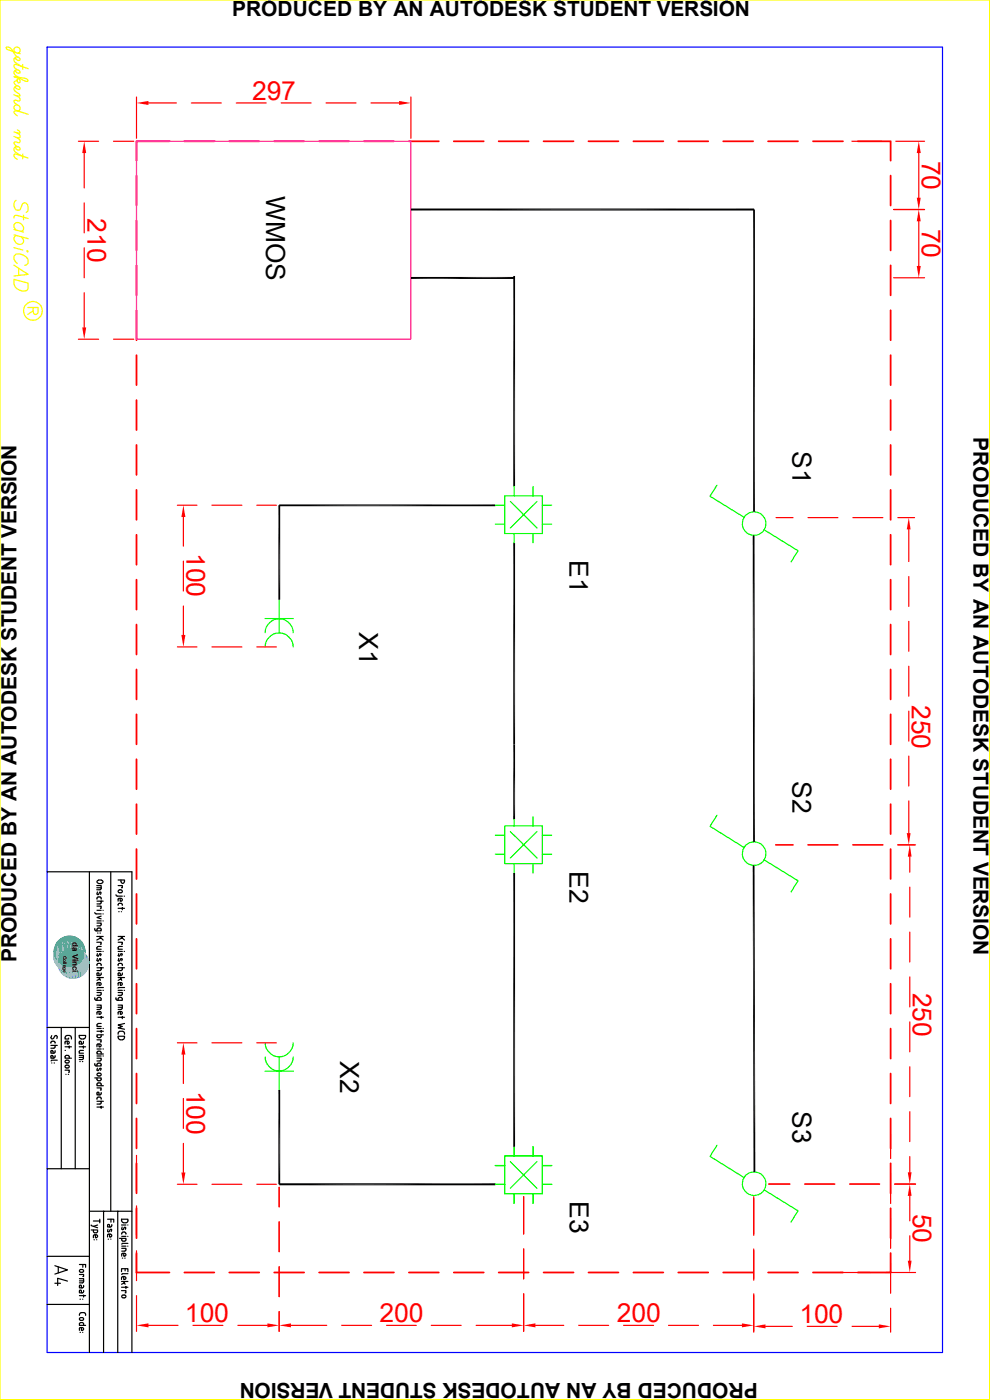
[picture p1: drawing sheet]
<svg xmlns="http://www.w3.org/2000/svg" width="210mm" height="297mm" viewBox="0 0 210 297" stroke-linecap="round" stroke-linejoin="round" font-family="sans-serif">
<defs><g id="words">
<g font-size="5.6" fill="#f00">
<text x="53.5" y="21.1">297</text>
<text x="195.6" y="34.1" transform="rotate(90 195.6 34.1)">70</text>
<text x="18.6" y="46.4" transform="rotate(90 18.6 46.4)">210</text>
<text x="195.6" y="48.6" transform="rotate(90 195.6 48.6)">70</text>
<text x="39.6" y="117.3" transform="rotate(90 39.6 117.3)">100</text>
<text x="193.5" y="149.6" transform="rotate(90 193.5 149.6)">250</text>
<text x="193.7" y="210.6" transform="rotate(90 193.7 210.6)">250</text>
<text x="39.6" y="231.4" transform="rotate(90 39.6 231.4)">100</text>
<text x="193.7" y="257.5" transform="rotate(90 193.7 257.5)">50</text>
<text x="39.2" y="280.5">100</text>
<text x="80.5" y="280.5">200</text>
<text x="130.9" y="280.5">200</text>
<text x="169.6" y="280.7">100</text>
</g>
<g font-size="5.6">
<text x="56.4" y="41.5" transform="rotate(90 56.4 41.5)">WMOS</text>
<text x="168.1" y="95.8" transform="rotate(90 168.1 95.8)">S1</text>
<text x="120.8" y="118.9" transform="rotate(90 120.8 118.9)">E1</text>
<text x="76.2" y="134.2" transform="rotate(90 76.2 134.2)">X1</text>
<text x="168.1" y="165.8" transform="rotate(90 168.1 165.8)">S2</text>
<text x="120.8" y="184.9" transform="rotate(90 120.8 184.9)">E2</text>
<text x="72.1" y="225.2" transform="rotate(90 72.1 225.2)">X2</text>
<text x="168.1" y="235.8" transform="rotate(90 168.1 235.8)">S3</text>
<text x="120.9" y="254.8" transform="rotate(90 120.9 254.8)">E3</text>
</g>
<g font-size="4.4">
<text x="49.2" y="3.5">PRODUCED BY AN AUTODESK STUDENT VERSION</text>
<text x="206.5" y="92.8" transform="rotate(90 206.5 92.8)">PRODUCED BY AN AUTODESK STUDENT VERSION</text>
<text x="3.5" y="204.2" transform="rotate(-90 3.5 204.2)">PRODUCED BY AN AUTODESK STUDENT VERSION</text>
<text x="160.7" y="293.5" transform="rotate(-180 160.7 293.5)">PRODUCED BY AN AUTODESK STUDENT VERSION</text>
</g>
<text font-size="1.7" x="15.4" y="199.9" transform="rotate(90 15.4 199.9)">da Vinci</text>
<text font-size="1" x="13.4" y="202.8" transform="rotate(90 13.4 202.8)">College</text>
</g></defs>
<g fill="none" stroke="#ff0" stroke-width=".25">
<path d="M0 0h209.9v296.9h-209.9zM3.3 11.1l-1.9-.7-.1-.3 .1-.1a1.47 1.47 0 0 1 1.6 1.3l.7 .8M3.3 12.3a.67 .67 0 0 0 1 .4l-.2-.4-.2-.2h-.5a.62 .62 0 0 0-.5 .5 .62 .62 0 0 0 .4 .7l1.4 .8M3.3 15a.67 .67 0 0 0 1 .4l-.2-.4-.2-.2h-.5a.63 .63 0 0 0-.4 .5 .63 .63 0 0 0 .3 .7l1.5 1a.83 .83 0 0 0 1.2 .1l-.5-.4-2.5-.4 .4 .1a.98 .98 0 0 1 .9 1l-.4 .2-.2-.8-.1 .3-.6 .3 .3 .6 .4 .2M3.3 18.4a.67 .67 0 0 0 1 .4l-.2-.4-.2-.2h-.5a.63 .63 0 0 0-.4 .6 .63 .63 0 0 0 .3 .6l.8 .6 .2 .3-.3 .1-1-.3M3.9 11.3a.65 .65 0 0 0 .4-1 .65 .65 0 0 0-1-.2 .65 .65 0 0 0 0 1l1 .3M4.8 13.7v1M6 14.6l-2.9-.9a.55 .55 0 0 0 .2 .9l.4 .2M3.3 31.2a.66 .66 0 0 0 1 .5l-.2-.5-.7-.1a.62 .62 0 0 0-.5 .5 .62 .62 0 0 0 .4 .7l1.4 .8M3.4 20.3a.98 .98 0 0 1 .9 1l-.2 .1-.7-.1-.4 .1 .1 .4 .6 .5M3.4 28.1a.98 .98 0 0 1 .9 1l-.3 .2-1-.3M3.4 29.1a.98 .98 0 0 1 .9 1l-.2 .2-.7-.2-.4 .2 .1 .4 .6 .4"/>
<path d="M3.7 27.6l.4 .2 .2 .3-.2 .2-1.1-.3M3.9 23.5a.65 .65 0 0 0 .3-.7 .65 .65 0 0 0-.7-.5 .65 .65 0 0 0-.5 .7l.4 .4 2.6 .9M4.3 23.7l-.7-.2h-.5l-.1 .2 .1 .4 .6 .5M4.8 32.7v1M6 33.5l-2.6-.8-.4 .2a1.05 1.05 0 0 0 .7 .9M3 59.3l3 .8v.9a.89 .89 0 0 1-1.2 .8 1.98 1.98 0 0 1-1.8-2.5zM3 46.3l.1-.6h.5l2.4 .7M3 56.3l3 1.9-3 .3M3 48.7l2 .5M3 49.8l3 .8M3 52.5l1.8 .5M3.4 42.5a1.32 1.32 0 0 0 0 2l.5 .1 .4-.2 .4-1a.61 .61 0 0 1 .8-.3 1.36 1.36 0 0 1 0 2"/>
<path d="M3.4 48.8a.93 .93 0 0 1 0-1.6 1.23 1.23 0 0 1 1.2 .4 1.23 1.23 0 0 1 .2 1.3l-.3 .2M3.4 50a1.01 1.01 0 0 0-.4 1 1.01 1.01 0 0 0 .9 .8 .76 .76 0 0 0 .9-.2 .76 .76 0 0 0 0-1l-.3-.4M3.7 55.9a1.05 1.05 0 0 1-.7-1 1.05 1.05 0 0 1 .7-1 2.25 2.25 0 0 1 2.3 1.3l-.2 .8-.6 .3M4 56.9v1.5M5 45.6v1.1M5.7 53.3l.1-.1 .2 .1-.2 .2zM5.9 65.2h2.2l-.1 1.3a.47 .47 0 0 1-.8 0l-.2-1.3M7 66l-1.1 .7"/>
<circle cx="7" cy="65.9" r="2"/>
</g>
<path d="M10 10h189.9v276.9h-189.9z" fill="none" stroke="#00f" stroke-width=".25"/>
<g fill="none" stroke="#000" stroke-width=".25">
<path d="M10 185h18v101.9M19 185v101.9M20.1 193.6l.3 .3h1.1M20.1 197l.1 .4 .2 .1h1.1l-.1-.5h-.7l-.1 .5M20.5 187.9h1l-.1 .8-.9 .1M20.5 188.3h1M20.6 190.8l.1-.4 .1-.1 .6 .1 .1 .4M20.6 192.2h.9v.5h-.2M20.6 195.8h.9l-.1 .5-.8 .1M20.6 191.2h1.3M20.6 193.1h.9M20.6 195.4h.9"/>
<path d="M20.7 189.2l-.1 .5 .2 .1 .4-.6 .2 .2M20.7 198h.1M20.9 186.7l-.3 .3 .1 .3 .2 .1M20.9 186.7h.6M20.9 187.5h.6M21.2 198h.1M21.4 189.4l-.1 .3M21.5 191.2l-.1 .5-.8 .1M21.5 194.4l-.9 .2 .9 .3M21.5 186.7l.3 .3-.1 .3-.2 .1M21.8 193.1h.1M21.8 193.9h.1"/>
<path d="M21.8 195.4h.1M23.5 185v72M24.6 189.8l.3 .3h1.1M25.1 192.7h1.3M25.1 186.7h1.3v.4M25.1 187.9h.9v.4h-.2M25.1 192.1v-.4l.6-.1 .3 .5M25.2 193.4h.1M25.4 188.8l-.3 .2 .1 .4h.2h.4l.2-.2-.2-.4h-.1M25.4 188.8h.3M25.5 190.6v.6l.5-.2-.2-.4h-.5h-.2v.6M25.7 186.7v.4"/>
<path d="M25.7 187.1l.3 .3 .3-.1 .1-.2M25.7 193.4h.1M26 192.5v.5M26.3 190.1h.1M10 218h9M11 219.7l-.2 .4 .1 .2 .1 .1 .3-.1M13 218v29.9M14.2 219.7l-.3 .1-.1 .2M14.2 219.7h.6M14.8 219.7l.2 .1 .1 .2M16 218v29.9M10.8 221.3l.2-.4 .6 .1 .1 .3"/>
<path d="M10.8 221.8h1.3M11 225.5h.1M11 224.9h1.1M11 225l-.2 .1M11.3 224.5l-.1-.6h-.4v.6h.6M11.4 220.3l.2-.5 .3-.1 .2 .3v.3M11.5 225.5h.1M11.7 221.8l-.1 .5-.8 .1M11.7 222.9l-.1 .5h-.8v-.5h.4l.1 .5M11.7 223.9l-.1 .5-.2 .1M13.8 220v.4h.8v-.2M13.8 227h.9v.5h-.1"/>
<path d="M13.8 222.1h1.4M13.8 222.8h.1M13.9 225h.7l.1 .3-.3 .2h-.5l-.1-.2zM13.9 226h.7l.1 .4-.3 .2-.5-.1-.1-.1zM14 227.9h.1M14.3 220.9v.6l.3-.1 .1-.1-.1-.4h-.6h-.2v.6M14.5 227.9h.1M14.7 224.5l-.1-.5h-.7l-.1 .5h1.4M14.7 221.9v.5M15.2 220v.4M16.8 224.3h.9M16.8 222.1h1.4"/>
<path d="M16.8 220v-.3h1.4a.63 .63 0 0 1-.5 .7l-.6-.1-.3-.3M16.8 223.9h.9v.6l-.3 .3h-.6M16.9 225.2h.1M17.3 221.1v.4M17.5 225.2h.1M17.7 220.9l-.1 .5-.8 .1v-.6h.4v.2M17.7 222.8h-.6l-.3 .3v.3h.9M17.7 221.9v.5M10 247.9h9M19 257h9M19.3 259.9v.1l1.4 .5M19.8 259h1.4"/>
<path d="M20.7 259.9l-.9 .3M21.2 258.7v.7M22 257v29.9M22.8 258.7h1.3v.6M23.5 258.7v.6M23.7 259.8l-.1 .4-.8 .1 .1-.5h.3v.5M25 257v29.9M25.8 259v-.3h1.3v.5l-.3 .2M25.8 259.9h.9M25.8 259l.4 .4M26.2 259.4h.6M27.1 259.9h.1"/>
<path d="M10 266.5h9M10 276.7h9M16.8 274.9h1.4M16.8 268.3h1.4v.6M16.8 270.4h.9v.4h-.1M16.8 271.3h.9v.8l-.9 .1M16.8 271.7h.9M17 275.6h.1M17 279.6h.6l.1 .3-.3 .2h-.4l-.2-.2zM17 269.4h.6l.1 .3-.3 .2h-.4l-.2-.2zM17.2 278.5l-.2 .1-.2 .5M17.2 278.5h.7"/>
<path d="M17.5 275.6h.1M17.6 268.3v.6M17.7 274.7v.5M17.7 272.7v.4l-.9 .1 .1-.5h.3l.1 .5M17.7 273.8v.4l-.9 .1 .1-.6h.3l.1 .6M17.9 278.5l.2 .1 .1 .5M19.3 260.9h1.4v.4l-.3 .2h-.3l-.3-.2v-.4M19.9 263h.1M20 262h-.1l-.1 .6M20 262h.6l.1 .2a.38 .38 0 0 1-.5 .4v-.6M20.5 263h.1M22.9 260.8l-.1 .4 .2 .2 .5-.6 .2 .1"/>
<path d="M22.9 262.9h.1M23.2 261.8v.6l.5-.2-.1-.3-.6-.1-.1 .1-.1 .5M23.5 262.9h.1M23.7 261l-.1 .3M25.4 262.7h1.3l-.1 .5h-.7l-.1-.5M25.8 264.8h.9l-.1 .5-.8 .1M25.8 262.3h.9M25.8 264.4h.9M25.9 260.3l-.1 .4 .2 .2 .4-.5M26 263.8l-.2 .1M26 263.8h1.1M26 266.9h.1"/>
<path d="M26.1 261.4l-.3 .4M26.1 261.4h.4M26.2 265.9v.6l.5-.2-.1-.4h-.6h-.1l-.1 .6M26.4 260.4h.2v.4M26.5 261.4l.2 .4M26.5 266.9h.1M27.1 262.3h.1M27.1 264.4h.1M17 282.7h.1M17.3 281.6v.6l.4-.2-.1-.3-.5-.1-.2 .1-.1 .5M17.5 282.7h.1M17.7 281.2v-.4l-.2-.2h-.4l-.3 .2v.4h1.4"/>
</g>
<g fill="#54abd9">
<path d="M18.9 203.9v.8z"/>
<path d="M18.8 203.6v1.5z"/>
<path d="M18.9 203.9l-.1 1.2z"/>
</g>
<path d="M18.8 203.2v2.2" fill="none" stroke="#54abd9" stroke-width=".21"/>
<path d="M18.8 203.6l-.1 1.8z" fill="#54abd9"/>
<path d="M16.8 205.4v2M17.3 204.8v2.4M17.4 204.5v2.6M17.8 203.8v3M17.9 203.4v3.4M18 202.8v3.9M18.1 202.1v4.5M18.2 202.1v4.4M18.4 202.4v3.9M18.5 202.7v3.3M18.6 202.9v2.8" fill="none" stroke="#54abd9" stroke-width=".21"/>
<path d="M17.7 204v3" fill="none" stroke="#54abd9" stroke-width=".25"/>
<path d="M17 205v2.4" fill="none" stroke="#54abd9" stroke-width=".38"/>
<g fill="#54abd9">
<path d="M16.3 205.7l.5-.3-.5 2.2z"/>
<path d="M16.8 205.4v2l-.5 .2z"/>
<path d="M16.2 205.8l.1-.1-.1 1.9z"/>
<path d="M16.3 205.7v1.9h-.1z"/>
<path d="M15.8 206l.4-.2-.4 1.8z"/>
<path d="M16.2 205.8v1.8h-.4z"/>
<path d="M15.5 206h.3l-.3 1.7z"/>
<path d="M15.8 206v1.6l-.3 .1z"/>
<path d="M15.2 206.2l.3-.2-.3 1.6z"/>
<path d="M15.5 206v1.7l-.3-.1z"/>
<path d="M14.9 206.2h.3l-.3 1.4z"/>
<path d="M15.2 206.2v1.4h-.3z"/>
<path d="M14.6 206.2h.3l-.3 1.4z"/>
<path d="M14.9 206.2v1.4h-.3z"/>
<path d="M14.3 206.2h.3l-.3 1.3z"/>
<path d="M14.6 206.2v1.4l-.3-.1z"/>
<path d="M14 206.1l.3 .1-.3 1.1z"/>
<path d="M14.3 206.2v1.3l-.3-.2z"/>
<path d="M13.8 206.1h.2l-.2 1.1z"/>
<path d="M14 206.1v1.2l-.2-.1z"/>
<path d="M13.4 206l.4 .1-.4 .8z"/>
<path d="M13.8 206.1v1.1l-.4-.3z"/>
<path d="M13.3 205.9v.9z"/>
<path d="M13.4 206v.9z"/>
<path d="M12.9 205.7l.4 .2-.4 .5z"/>
<path d="M13.3 205.9v.9l-.4-.4z"/>
<path d="M12.8 205.7v.6z"/>
<path d="M12.9 205.7v.7z"/>
<path d="M12.3 205.3l.2 .1v.5z"/>
<path d="M12.5 205.4l.3 .3-.3 .2z"/>
<path d="M12.5 205.9l.3-.2v.6z"/>
</g>
<g fill="#7aafdf">
<path d="M18 202.8l-.1 .6z"/>
<path d="M17.9 202.9l-.1 1.1v-.7z"/>
<path d="M17.9 202.9l-.1 1.1z"/>
<path d="M17.8 203.3l-.1 .7z"/>
<path d="M17.7 203.4l-.2 1.1v-.8z"/>
<path d="M17.7 203.4v.6l-.2 .5z"/>
<path d="M17.5 203.7l-.1 1z"/>
<path d="M17.4 203.9l-.2 1.1v-.9z"/>
<path d="M17.4 203.9v.8l-.2 .3z"/>
<path d="M17.2 204.1l-.2 1.1v-.9z"/>
<path d="M17.2 204.1v.9l-.2 .2z"/>
<path d="M16.8 204.5l.2-.2-.2 1.1z"/>
<path d="M17 204.3v.9l-.2 .2z"/>
<path d="M16.5 204.7l.3-.2-.3 1.1z"/>
<path d="M16.8 204.5v.9l-.3 .2z"/>
<path d="M16.3 204.8l.2-.1-.2 1z"/>
<path d="M16.5 204.7v.9l-.2 .1z"/>
<path d="M16 205l.3-.2-.3 1.1z"/>
<path d="M16.3 204.8v.9l-.3 .2z"/>
<path d="M15.8 205h.2l-.2 1z"/>
<path d="M16 205v.9l-.2 .1z"/>
<path d="M15.4 205.1l.4-.1-.4 1.1z"/>
<path d="M15.8 205v1l-.4 .1z"/>
<path d="M15.2 205.1h.2l-.2 1.1z"/>
<path d="M15.4 205.1v1l-.2 .1z"/>
<path d="M14.8 205.2l.4-.1-.4 1.1z"/>
<path d="M15.2 205.1v1.1h-.4z"/>
<path d="M14.6 205.2h.2l-.2 1z"/>
<path d="M14.8 205.2v1h-.2z"/>
<path d="M14.2 205.1l.4 .1-.4 1z"/>
<path d="M14.6 205.2v1h-.4z"/>
<path d="M14 205.1h.2l-.2 1z"/>
<path d="M14.2 205.1v1.1l-.2-.1z"/>
<path d="M13.6 205l.4 .1-.4 .9z"/>
<path d="M14 205.1v1l-.4-.1z"/>
<path d="M13.4 204.9l.2 .1-.2 1z"/>
<path d="M13.6 205v1h-.2z"/>
<path d="M13.1 204.8l.3 .1-.3 .9z"/>
<path d="M13.4 204.9v1.1l-.3-.2z"/>
<path d="M12.8 204.6l.3 .2-.3 .9z"/>
<path d="M13.1 204.8v1l-.3-.1z"/>
<path d="M12.6 204.4l.2 .2-.2 .9z"/>
<path d="M12.8 204.6v1.1l-.2-.2z"/>
<path d="M12.2 204.6l.1 .7z"/>
<path d="M12.3 204.1l.3 .3-.3 .9z"/>
<path d="M12.6 204.4v1.1l-.3-.2z"/>
<path d="M12.2 204v.6z"/>
<path d="M12.2 204l.1 .1-.1 .5z"/>
<path d="M12.3 204.1v1.2l-.1-.7z"/>
<path d="M12.2 204v1.1z"/>
<path d="M12.2 204.6v.5z"/>
<path d="M11.9 203.6l.3 .4-.3 .8z"/>
<path d="M12.2 204v1.1l-.3-.3z"/>
<path d="M11.9 203.5v1.2z"/>
<path d="M11.9 203.6v1.2z"/>
<path d="M11.6 203l.3 .5-.3 .8z"/>
<path d="M11.9 203.5v1.2l-.3-.4z"/>
<path d="M11.6 202.9v1.4z"/>
<path d="M11.6 203v1.3z"/>
<path d="M11.5 202.5l.1 .4-.1 1z"/>
<path d="M11.6 202.9v1.4l-.1-.4z"/>
<path d="M11.4 201.9v1.9z"/>
<path d="M11.5 202.5v1.4z"/>
<path d="M11.4 201.9v1.8z"/>
<path d="M11.3 202.5v.7z"/>
<path d="M11.4 202l-.1 1.2z"/>
<path d="M11.4 202v1.7l-.1-.5z"/>
</g>
<g fill="#139b48">
<path d="M18.1 201.5v.6z"/>
<path d="M18 200.9l.1 .6-.1 .5z"/>
<path d="M18.1 201.5v.6l-.1-.1z"/>
<path d="M17.8 200.5l.2 .4-.2 1z"/>
<path d="M18 200.9v1.1l-.2-.1z"/>
<path d="M17.8 200.4v1.3z"/>
<path d="M17.8 200.5v1.4z"/>
<path d="M17.6 200.1l.2 .3-.2 .9z"/>
<path d="M17.8 200.4v1.3l-.2-.4z"/>
<path d="M17.4 199.8l.2 .3-.2 .9z"/>
<path d="M17.6 200.1v1.2l-.2-.3z"/>
<path d="M17.3 199.6l.1 .2-.1 1z"/>
<path d="M17.4 199.8v1.2l-.1-.2z"/>
<path d="M17 199.3l.3 .3-.3 .9z"/>
<path d="M17.3 199.6v1.2l-.3-.3z"/>
<path d="M16.8 199.3h.2l-.2 1z"/>
<path d="M17 199.3v1.2l-.2-.2z"/>
<path d="M16.5 199l.3 .3-.3 .8z"/>
<path d="M16.8 199.3v1l-.3-.2z"/>
<path d="M16.4 198.9l.1 .1-.1 1z"/>
<path d="M16.5 199v1.1l-.1-.1z"/>
<path d="M16 198.7l.4 .2-.4 .9z"/>
<path d="M16.4 198.9v1.1l-.4-.2z"/>
<path d="M15.8 198.7h.2l-.2 1z"/>
<path d="M16 198.7v1.1l-.2-.1z"/>
<path d="M15.4 198.5l.4 .2-.4 .9z"/>
<path d="M15.8 198.7v1l-.4-.1z"/>
<path d="M15.2 198.5h.2l-.2 1z"/>
<path d="M15.4 198.5v1.1l-.2-.1z"/>
<path d="M14.8 198.5h.4l-.4 1z"/>
<path d="M15.2 198.5v1h-.4z"/>
<path d="M14.6 198.5h.2l-.2 1z"/>
<path d="M14.8 198.5v1h-.2z"/>
<path d="M14.2 198.5h.4l-.4 1z"/>
<path d="M14.6 198.5v1h-.4z"/>
<path d="M14 198.6l.2-.1-.2 1z"/>
<path d="M14.2 198.5v1h-.2z"/>
<path d="M13.6 198.7l.4-.1-.4 1z"/>
<path d="M14 198.6v.9l-.4 .1z"/>
<path d="M13.4 198.8l.2-.1-.2 1z"/>
<path d="M13.6 198.7v.9l-.2 .1z"/>
<path d="M13.1 199l.3-.2-.3 1.1z"/>
<path d="M13.4 198.8v.9l-.3 .2z"/>
<path d="M12.9 199.1l.2-.1-.2 1z"/>
<path d="M13.1 199v.9l-.2 .1z"/>
<path d="M12.6 199.3l.3-.2-.3 1.1z"/>
<path d="M12.9 199.1v.9l-.3 .2z"/>
<path d="M12.4 199.5l.2-.2-.2 1z"/>
<path d="M12.6 199.3v.9l-.2 .1z"/>
<path d="M12.1 199.7l.3-.2-.3 1.1z"/>
<path d="M12.4 199.5v.8l-.3 .3z"/>
<path d="M12.1 199.7l-.2 1.1v-.8z"/>
<path d="M12.1 199.7v.9l-.2 .2z"/>
<path d="M11.9 200v1z"/>
<path d="M11.9 200.2l-.3 1.1v-.6z"/>
<path d="M11.9 200.2v.8l-.3 .3z"/>
<path d="M11.6 200.7v.7z"/>
<path d="M11.4 201.3v.6z"/>
<path d="M11.6 200.7l-.2 1.1z"/>
</g>
<g fill="#358d7d">
<path d="M17.9 202.4v.5z"/>
<path d="M17.8 201.9l.1 .5-.1 .8z"/>
<path d="M17.9 202.4l-.1 .8z"/>
<path d="M17.7 201.8v1.6z"/>
<path d="M17.8 201.9l-.1 1.5z"/>
</g>
<path d="M17.6 201.5v2.4" fill="none" stroke="#358d7d" stroke-width=".3"/>
<path d="M15.5 201v4.1M16.1 201v4M17.4 201.5v2.5" fill="none" stroke="#358d7d" stroke-width=".21"/>
<path d="M16.3 201v3.9M17.2 201.3v3" fill="none" stroke="#358d7d" stroke-width=".34"/>
<path d="M16.6 201.1v3.6M16.9 201.2v3.3" fill="none" stroke="#358d7d" stroke-width=".25"/>
<path d="M15.7 201v4.1" fill="none" stroke="#358d7d" stroke-width=".42"/>
<g fill="#358d7d">
<path d="M14.9 201h.5l-.5 4.2z"/>
<path d="M15.4 201v4.1l-.5 .1z"/>
</g>
<path d="M14.8 201v4.2" fill="none" stroke="#358d7d" stroke-width=".21"/>
<g fill="#358d7d">
<path d="M14.3 201.2l.5-.1-.5 4.1z"/>
<path d="M14.8 201.1v4.1h-.5z"/>
</g>
<path d="M13 202.1v2.7M13.2 201.8v3.1M13.7 201.5v3.6M14.2 201.2v4" fill="none" stroke="#358d7d" stroke-width=".21"/>
<path d="M14 201.3v3.8" fill="none" stroke="#358d7d" stroke-width=".42"/>
<path d="M13.4 201.6v3.4" fill="none" stroke="#358d7d" stroke-width=".34"/>
<path d="M12.7 202.3v2.3" fill="none" stroke="#358d7d" stroke-width=".25"/>
<g fill="#358d7d">
<path d="M12.6 202.7l-.1 1.6z"/>
<path d="M12.6 202.7v1.7z"/>
<path d="M12.3 203.4v.7l-.1-.1z"/>
<path d="M12.5 202.8l-.2 1.3v-.7z"/>
<path d="M12.5 202.8v1.5l-.2-.2z"/>
</g>
<g fill="#52ad89">
<path d="M18.1 201.5v.6z"/>
<path d="M18 200.9l.1 .6-.1 .5z"/>
<path d="M18.1 201.5v.6l-.1-.1z"/>
<path d="M17.8 201.7v.2z"/>
<path d="M17.8 200.5l.2 .4-.2 1z"/>
<path d="M18 200.9v1.1l-.2-.1z"/>
<path d="M17.8 200.4v1.3z"/>
<path d="M17.8 200.5v1.4z"/>
<path d="M17.6 201.3l.2 .4h-.2z"/>
<path d="M17.6 201.7h.2v.1z"/>
<path d="M17.6 200.1l.2 .3-.2 .9z"/>
<path d="M17.8 200.4v1.3l-.2-.4z"/>
<path d="M17.4 201l.2 .3-.2 .2z"/>
<path d="M17.6 201.3v.4l-.2-.2z"/>
<path d="M17.4 199.8l.2 .3-.2 .9z"/>
<path d="M17.6 200.1v1.2l-.2-.3z"/>
<path d="M17.4 200.9v.6z"/>
<path d="M17.4 201v.5z"/>
<path d="M17.4 199.7v1.2z"/>
<path d="M17.4 199.8v1.2z"/>
<path d="M17.3 200.8v.7z"/>
<path d="M17.3 199.6v1.2z"/>
<path d="M17 199.3l.3 .3-.3 .9z"/>
<path d="M17.3 199.6v1.2l-.3-.3z"/>
<path d="M16.8 200.3l.5 .5-.5 .5z"/>
<path d="M17.3 200.8v.7l-.5-.2z"/>
<path d="M16.8 199.3h.2l-.2 1z"/>
<path d="M17 199.3v1.2l-.2-.2z"/>
<path d="M16.8 200.3v.9z"/>
<path d="M16.8 200.3v1z"/>
<path d="M16.8 199.2v1.1z"/>
<path d="M16.8 199.3v1z"/>
<path d="M16.5 199l.3 .2-.3 .9z"/>
<path d="M16.8 199.2v1.1l-.3-.2z"/>
<path d="M16.4 200l.4 .3-.4 .8z"/>
<path d="M16.8 200.3v.9l-.4-.1z"/>
<path d="M16.4 198.9l.1 .1-.1 1z"/>
<path d="M16.5 199v1.1l-.1-.1z"/>
<path d="M16.2 199.9l.2 .1-.2 1z"/>
<path d="M16.4 200v1.1l-.2-.1z"/>
<path d="M16.2 198.8l.2 .1-.2 1z"/>
<path d="M16.4 198.9v1.1l-.2-.1z"/>
<path d="M16 199.8l.2 .1-.2 1.1z"/>
<path d="M16.2 199.9v1.1h-.2z"/>
<path d="M16 198.7l.2 .1-.2 1z"/>
<path d="M16.2 198.8v1.1l-.2-.1z"/>
<path d="M15.8 199.7l.2 .1-.2 1.2z"/>
<path d="M16 199.8v1.2h-.2z"/>
<path d="M15.8 198.7h.2l-.2 1z"/>
<path d="M16 198.7v1.1l-.2-.1z"/>
<path d="M15.5 199.6l.3 .1-.3 1.3z"/>
<path d="M15.8 199.7v1.3h-.3z"/>
<path d="M15.5 198.6l.3 .1-.3 .9z"/>
<path d="M15.8 198.7v1l-.3-.1z"/>
<path d="M15.4 198.5l.1 .1-.1 1z"/>
<path d="M15.5 198.6v1h-.1z"/>
<path d="M15.2 199.5l.3 .1-.3 1.4z"/>
<path d="M15.5 199.6v1.4h-.3z"/>
<path d="M15.2 198.5h.2l-.2 1z"/>
<path d="M15.4 198.5v1.1l-.2-.1z"/>
<path d="M14.9 199.5h.3l-.3 1.5z"/>
<path d="M15.2 199.5v1.5h-.3z"/>
<path d="M14.9 198.5h.3l-.3 1z"/>
<path d="M15.2 198.5v1h-.3z"/>
<path d="M14.8 198.5h.1l-.1 1z"/>
<path d="M14.9 198.5v1h-.1z"/>
<path d="M14.6 199.5h.3l-.3 1.6z"/>
<path d="M14.9 199.5v1.5l-.3 .1z"/>
<path d="M14.6 198.5h.2l-.2 1z"/>
<path d="M14.8 198.5v1h-.2z"/>
<path d="M14.3 199.5h.3l-.3 1.7z"/>
<path d="M14.6 199.5v1.6l-.3 .1z"/>
<path d="M14.3 198.5h.3l-.3 1z"/>
<path d="M14.6 198.5v1h-.3z"/>
<path d="M14.2 198.5h.1l-.1 1z"/>
<path d="M14.3 198.5v1h-.1z"/>
<path d="M14 199.5h.3l-.3 1.8z"/>
<path d="M14.3 199.5v1.7l-.3 .1z"/>
<path d="M14 198.6l.2-.1-.2 1z"/>
<path d="M14.2 198.5v1h-.2z"/>
<path d="M13.8 199.6l.2-.1-.2 2z"/>
<path d="M14 199.5v1.8l-.2 .2z"/>
<path d="M13.8 198.7l.2-.1-.2 1z"/>
<path d="M14 198.6v.9l-.2 .1z"/>
<path d="M13.6 198.7h.2l-.2 .9z"/>
<path d="M13.8 198.7v.9h-.2z"/>
</g>
<path d="M13.6 199.6v2.1" fill="none" stroke="#52ad89" stroke-width=".34"/>
<g fill="#52ad89">
<path d="M13.4 198.8l.2-.1-.2 1z"/>
<path d="M13.6 198.7v.9l-.2 .1z"/>
</g>
<path d="M13.3 199.7v2.1" fill="none" stroke="#52ad89" stroke-width=".21"/>
<g fill="#52ad89">
<path d="M13.3 198.8h.1l-.1 1z"/>
<path d="M13.4 198.8v.9l-.1 .1z"/>
<path d="M13.1 199l.2-.2-.2 1.1z"/>
<path d="M13.3 198.8v1l-.2 .1z"/>
</g>
<path d="M13.1 199.8v2.5" fill="none" stroke="#52ad89" stroke-width=".38"/>
<g fill="#52ad89">
<path d="M12.9 199.1l.2-.1-.2 1z"/>
<path d="M13.1 199v.9l-.2 .1z"/>
</g>
<path d="M12.9 200v2.3" fill="none" stroke="#52ad89" stroke-width=".21"/>
<g fill="#52ad89">
<path d="M12.9 199.1v.9z"/>
<path d="M12.6 199.3l.3-.2-.3 1.1z"/>
<path d="M12.9 199.1v.9l-.3 .2z"/>
</g>
<path d="M12.7 200v2.8" fill="none" stroke="#52ad89" stroke-width=".34"/>
<path d="M12.4 200.2v3" fill="none" stroke="#52ad89" stroke-width=".21"/>
<g fill="#52ad89">
<path d="M12.4 199.5l.2-.2-.2 1z"/>
<path d="M12.6 199.3v.9l-.2 .1z"/>
</g>
<path d="M12.3 200.3v3.1" fill="none" stroke="#52ad89" stroke-width=".21"/>
<g fill="#52ad89">
<path d="M12.3 199.6v.8z"/>
<path d="M12.4 199.5l-.1 .9z"/>
</g>
<path d="M12.3 200.4v3.6" fill="none" stroke="#52ad89" stroke-width=".21"/>
<g fill="#52ad89">
<path d="M12.2 199.7l.1-.1-.1 .9z"/>
<path d="M12.3 199.6v.8l-.1 .1z"/>
</g>
<path d="M12.2 200.5v3.5" fill="none" stroke="#52ad89" stroke-width=".21"/>
<g fill="#52ad89">
<path d="M12.1 199.7v.9z"/>
<path d="M12.2 199.7l-.1 .9z"/>
</g>
<path d="M12 200.6v3.4" fill="none" stroke="#52ad89" stroke-width=".21"/>
<g fill="#52ad89">
<path d="M12.1 199.7l-.2 1.1v-.8z"/>
<path d="M12.1 199.7v.9l-.2 .2z"/>
</g>
<path d="M11.9 200.8v2.9" fill="none" stroke="#52ad89" stroke-width=".21"/>
<path d="M11.9 200v1z" fill="#52ad89"/>
<path d="M11.7 201v2.5" fill="none" stroke="#52ad89" stroke-width=".21"/>
<g fill="#52ad89">
<path d="M11.9 200.2l-.3 1.1v-.6z"/>
<path d="M11.9 200.2v.8l-.3 .3z"/>
<path d="M11.6 201.3v1.7z"/>
<path d="M11.6 201.3v1.8z"/>
<path d="M11.6 201.3v1.6z"/>
<path d="M11.6 200.7v.7z"/>
<path d="M11.6 201.4l-.1 1.1z"/>
<path d="M11.6 201.4v1.5l-.1-.4z"/>
<path d="M11.6 200.7l-.1 1.1z"/>
<path d="M11.4 201.3v.6z"/>
<path d="M11.4 201.8v.6z"/>
<path d="M11.5 201.8v.7z"/>
<path d="M11.4 201.3v.5z"/>
<path d="M11.5 201.3l-.1 .5z"/>
</g>
<g fill="none" stroke="#000" stroke-width=".25">
<path d="M20.5 199.9h1v.4h-.2M20.5 198.7h1.4M21.1 198.7l.8 .7M21.4 199l-.9 .4M25.1 199.9h.9v.4h-.2M25.1 198.7h1.3M25.6 198.7l.8 .7M25.9 199l-.8 .4M20.1 211.7v.2l.3 .3M20.4 212.2h1.1l-.1-.5-.6-.1-.2 .3v.3M20.5 201v.4h1M20.5 201.8h1"/>
<path d="M20.6 218.8h1.3M20.6 218.2h.9M20.6 207.4h1.3M20.6 202.7l.2 .2 .4-.6 .2 .2-.1 .3M20.6 204.9l.1-.4 .1-.1 .6 .1 .1 .4M20.6 210.6h.9l-.1 .5-.8 .1M20.6 213.2h.9v.7l-.3 .2M20.6 205.3h1.3M20.6 210.1h.9M20.6 214.2h.6M20.6 213.7h.9M20.6 215.8h1.3"/>
<path d="M20.7 203.3l-.1 .5 .2 .1 .3-.5M20.7 202.3l-.1 .4M20.8 214.6l-.2 .1v.5M20.8 214.6h.5l.2 .2-.2 .3-.3 .1v-.6M20.8 217.2l-.2 .2v.4h.9M20.8 217.1h.7M21 208.4v.6l.5-.2-.2-.3-.5-.1-.2 .1v.5M21 207v-.6h-.4v.6h.6M21 207.4l.3 .6M21.1 203.5l.3-.1-.1 .4M21.2 207.7l-.6 .3M21.5 218.7v.4"/>
<path d="M21.5 200.8h-.7l-.2 .2M21.5 205.3l-.1 .5-.8 .1M21.5 206.4v.3l-.3 .2M21.5 219.5l-.1 .5h-.7l-.1-.5h1.3M21.5 215.6v.5M21.8 201.8h.1M21.8 210.1h.1M21.8 218.2h.1M21.9 209.5h-1.2l-.1 .1M24.6 211.7v.2l.2 .3M24.8 212.2h1.2l-.1-.5-.6-.1-.2 .3v.3M25.1 207.4h1.3"/>
<path d="M25.1 204.9v-.4l.2-.1 .6 .1 .1 .4M25.1 210.6h.9l-.1 .5-.8 .1M25.1 213.2h.9v.7l-.3 .2M25.1 201.8h.9M25.1 205.3h1.3M25.1 210.1h.9M25.1 214.2h.6M25.1 213.7h.9M25.1 215.8h1.3M25.2 203.3l-.1 .5 .2 .1 .3-.5M25.2 202.3l-.1 .4M25.3 214.6l-.2 .1v.5"/>
<path d="M25.3 214.6h.5l.2 .2-.2 .3-.3 .1v-.6M25.4 218.8l-.2 .1-.1 .5M25.4 218.8h.7M25.5 207l-.1-.6h-.3v.6h.6M25.5 207.4l.3 .6M25.5 208.4v.6h.3l.2-.2-.2-.3-.5-.1-.2 .1v.5M25.6 202.4l-.3 .5-.2-.2M25.7 202.4h.2l-.1 .4M25.7 203.5l.2-.1-.1 .4M25.7 207.7l-.6 .3M26 200.8h-.7l-.2 .2v.4h.9M26 205.3l-.1 .5-.8 .1"/>
<path d="M26 206.4l-.1 .4-.2 .1M26 215.6v.5M26.1 218.8l.3 .3M26.3 201.8h.1M26.3 210.1h.1M26.4 217.1l-1.3 .4 .9 .3-.9 .3 1.3 .3M26.4 209.5h-1.2l-.1 .1M26.4 219.1v.3M20.1 225.6l.1 .5h.2h1.1l-.1-.5h-.7l-.1 .5M20.1 228.7h1.4l-.1 .5h-.7l-.1-.5M20.6 220.6h.9v.5h-.2M20.6 224.5h.9l-.1 .5-.8 .1"/>
<path d="M20.6 230.8h.9v.5h-.2M20.6 233.2l.1-.4 .1-.1 .6 .1 .1 .4M20.6 222.5h.9M20.6 224h.9M20.6 233.6h1.3M20.6 234.9h1.3M20.7 226.6l-.1 .4M20.7 227.7h.6l.2 .3-.3 .3-.5-.1-.1-.2zM21 221.5v.6l.5-.2-.2-.4h-.5h-.2v.6M21.1 226.7l-.3 .5-.2-.2M21.2 226.7h.2l.1 .1M21.4 226.8l-.1 .3"/>
<path d="M21.5 223.6l-.1-.5h-.7l-.1 .5h1.3M21.5 230.3l-.1-.5h-.7l-.1 .5h1.3M21.5 231.8l-.1 .4-.8 .1v-.6h.4v.6M21.5 233.6l-.1 .5-.8 .1M21.5 234.7v.5M21.8 222.5h.1M21.8 224h.1M25.5 220.6h.5M26.4 220.2l-.2 .3-.2 .1M26.4 220.2v-.4h-1.3v.5l.4 .3M11.6 268.5l2.7 .9-2.7 .9M11.6 272.2h1.2"/>
<path d="M12.4 268.8v1.2M14.3 271.8l-2.1-.6v1.5M25.8 269.8v-.6h1.3v.6M25.8 273.8h.9v.5h-.2M25.8 271.1v.3M25.8 271.9h1.3M25.8 273.1h1.3M26 274.8h.6l.1 .3-.3 .2h-.4l-.2-.2zM26 270.3l-.2 .1M26 270.2h1.1M26 270.8l-.2 .3M26 270.8h.4"/>
<path d="M26.2 270.8v.6l.5-.2-.1-.3-.2-.1M26.2 271.9l.3 .6M26.4 272.2l-.6 .3M26.5 269.2v.4M26.7 272.9v.5"/>
</g>
<g fill="none" stroke="#f00" stroke-width=".38">
<path d="M29 37.3v6.3M35.9 30h-6.9v4.1M39.1 30h6.4M48.6 30h6.4M58.2 30h6.3M67.7 30h6.3M77.2 30h6.4M86.7 30h6.4M96.3 30h6.3M105.8 30h6.3M115.3 30h6.4M124.8 30h6.4"/>
<path d="M134.4 30h6.3M143.9 30h6.3M153.4 30h6.4M162.9 30h6.4M172.5 30h6.3M182 30h6.9v4.1M188.9 37.3v6.3M29 46.8v6.3M29 56.3v6.4M188.9 46.8v6.3M188.9 56.3v6.4M29 65.8v6.4"/>
<path d="M29 75.4v6.3M188.9 65.8v6.4M188.9 75.4v6.3M29 84.9v6.3M29 94.4v6.4M188.9 84.9v6.3M188.9 94.4v6.4M29 103.9v6.4M29 113.5v6.3M188.9 103.9v6.4M188.9 113.5v6.3M29 123v6.3"/>
<path d="M29 132.5v6.4M188.9 123v6.3M188.9 132.5v6.4M29 142v6.4M29 151.6v6.3M188.9 142v6.4M188.9 151.6v6.3M29 161.1v6.3M29 170.6v6.4M188.9 161.1v6.3M188.9 170.6v6.4M29 180.1v6.4"/>
<path d="M29 189.7v6.3M29 199.2v6.3M188.9 180.1v6.4M188.9 189.7v6.3M188.9 199.2v6.3M29 208.7v6.4M29 218.2v6.4M188.9 208.7v6.4M188.9 218.2v6.4M29 227.8v6.3M29 237.3v6.3M188.9 227.8v6.3"/>
<path d="M188.9 237.3v6.3M29 246.8v6.4M29 256.3v6.4M188.9 246.8v6.4M188.9 256.3v6.4M29 265.9v4.1h6.9M39.1 270h6.4M48.6 270h6.4M58.2 270h6.3M67.7 270h6.3M77.2 270h6.4M86.7 270h6.4"/>
<path d="M96.3 270h6.3M105.8 270h6.3M115.3 270h6.4M124.8 270h6.4M134.4 270h6.3M143.9 270h6.3M153.4 270h6.4M162.9 270h6.4M172.5 270h6.3M188.9 265.9v4.1h-6.9"/>
</g>
<path d="M105.1 247.3h2M105.1 251.2h2M107.1 245.2h8v8h-8zM109.1 243.2v2M109.1 253.2v2.1M113.1 243.2v2M113.1 253.2v2.1M115.1 247.3h2M115.1 251.2h2" fill="none" stroke="#0f0" stroke-width=".25"/>
<g fill="none" stroke="#f00" stroke-width=".25">
<path d="M164.5 179.2h3.8M171.4 179.2h6.4M181 179.2h6.3M190.5 179.2h3.7M193 181.7v3.3M193 188.2v6.4M193 197.7v6.4M193 207.3v6.3M193 216.8v6.3M193 226.3v6.4M193 235.8v6.4M163.1 251.2h4.5"/>
<path d="M170.7 251.2h6.4M180.3 251.2h6.3M189.8 251.2h4.4M193 245.4v3.3"/>
</g>
<g fill="#f00">
<path d="M192.6 248.7h.8l-.4 2.5z"/>
<path d="M193 179.2l.4 2.5h-.8z"/>
</g>
<path d="M180.7 30h6.2M190 30h6.1M194.9 32.5v9.5M189.6 44.4h6.5" fill="none" stroke="#f00" stroke-width=".25"/>
<g fill="#f00">
<path d="M194.9 30l.4 2.5h-.8z"/>
<path d="M194.5 42h.8l-.4 2.4z"/>
</g>
<g fill="none" stroke="#0f0" stroke-width=".25">
<path d="M56.2 227.2h6M56.3 221.2a2.96 2.96 0 0 0 2.9 3 2.96 2.96 0 0 0 3-3M56.3 224.2a2.96 2.96 0 0 0 2.9 3 2.96 2.96 0 0 0 3-3M59.2 224.2v7M152.1 243l-1.5 2.3 7.2 4.5M162.1 252.4l7.2 4.5-1.5 2.3"/>
<circle cx="160" cy="251.1" r="2.5"/>
</g>
<path d="M109.1 58.5v44.7M109.1 115.2v42.7" fill="none" stroke="#000" stroke-width=".38"/>
<path d="M59.2 251.2h45.9" fill="none" stroke="#000" stroke-width=".42"/>
<path d="M163.1 251.2h4.5M170.7 251.2h6.4M180.3 251.2h6.3M189.8 251.2h4.4M193 253.7v5.3M178.2 270h6.5M187.8 270h6.4M193 262.2v5.3" fill="none" stroke="#f00" stroke-width=".25"/>
<g fill="#f00">
<path d="M193 251.2l.4 2.5h-.8z"/>
<path d="M192.6 267.5h.8l-.4 2.5z"/>
</g>
<path d="M29 245.1v7.5M29 255.8v6.4M59.2 251.9v4.1M59.2 259.2v6.4M29 265.3v6.4M29 274.9v7.5M59.2 268.7v6.4M59.2 278.3v4.1M31.5 281.2h6.3M40.9 281.2h6.4M50.5 281.2h6.2" fill="none" stroke="#f00" stroke-width=".25"/>
<g fill="#f00">
<path d="M29 281.2l2.5-.4v.8z"/>
<path d="M56.7 280.8l2.5 .4-2.5 .4z"/>
</g>
<path d="M29 20.6v8.7M31.5 21.8h5.9M40.6 21.8h6.3M50.1 21.8h6.4M59.6 21.8h6.4M69.2 21.8h6.3M78.7 21.8h6M87.2 20.6v8.7" fill="none" stroke="#f00" stroke-width=".25"/>
<g fill="#f00">
<path d="M29 21.8l2.5-.4v.9z"/>
<path d="M84.7 21.4l2.5 .4-2.5 .5z"/>
</g>
<path d="M159.9 254.3v7.8M188.9 240.7v5.1M188.9 249v6.3M188.9 258.5v6.3M159.9 265.3v6.3M159.9 274.8v7.8M188.9 268v6.4M188.9 277.5v5.1M162.4 281.4h5.7M171.2 281.4h6.4M180.8 281.4h5.6" fill="none" stroke="#f00" stroke-width=".25"/>
<g fill="#f00">
<path d="M186.4 281l2.5 .4-2.5 .4z"/>
<path d="M159.9 281.4l2.5-.4v.8z"/>
</g>
<g fill="none" stroke="#0f0" stroke-width=".25">
<path d="M105.1 107.2h2M105.1 111.2h2M107.1 105.2h8v8h-8zM108.2 106.4l5.7 5.6M109.1 103.2v2M109.1 113.2v2M113.1 103.2v2M113.1 113.2v2M113.9 106.4l-5.7 5.6M115.1 107.2h2M115.1 111.2h2M152.1 102.9l-1.5 2.4 7.2 4.4"/>
<path d="M162.1 112.4l7.2 4.4-1.5 2.4M56.2 131.2h6M56.3 137.2a2.96 2.96 0 0 1 2.9-2.9 2.96 2.96 0 0 1 3 2.9M56.3 134.2a2.96 2.96 0 0 1 2.9-2.9 2.96 2.96 0 0 1 3 2.9M59.2 127.2v7M105.1 177.2h2M107.1 175.2h8v8h-8zM108.2 176.4l5.7 5.6M109.1 173.2v2M113.1 173.2v2M113.9 176.4l-5.7 5.6M115.1 177.2h2"/>
<path d="M152.1 172.9l-1.5 2.4 7.2 4.5M105.1 181.2h2M109.1 183.2v2M113.1 183.2v2M115.1 181.2h2M162.1 182.4l7.2 4.5-1.5 2.3M105.1 247.3h2M105.1 251.2h2M107.1 245.2h8v8h-8zM108.2 246.4l5.7 5.7M109.1 243.2v2M109.1 253.2v2.1"/>
<path d="M113.1 243.2v2M113.1 253.2v2.1M113.9 246.4l-5.7 5.7M115.1 247.3h2M115.1 251.2h2"/>
<circle cx="160" cy="111.1" r="2.5"/>
<circle cx="160" cy="181.1" r="2.5"/>
</g>
<path d="M160 44.4v64.1M59.2 107.2h45.9M59.2 107.2v20M109.1 157.9v15.9M109.1 185.2v58M59.2 231.2v20" fill="none" stroke="#000" stroke-width=".38"/>
<path d="M29 30h58.2v42h-58.2z" fill="none" stroke="#f0f" stroke-width=".25"/>
<path d="M87.2 59h21.9M87.2 44.4h72.8" fill="none" stroke="#000" stroke-width=".42"/>
<path d="M159.7 113.6l.4 65h-.3zM159.7 113.6h.4v65zM159.7 183.6l.5 65h-.3zM159.7 183.6h.4l.1 65z" fill="#000"/>
<g fill="none" stroke="#f00" stroke-width=".25">
<path d="M164.6 109.8h3.6M171.4 109.8h6.4M180.9 109.8h6.4M190.5 109.8h3.5M192.8 112.3v6.8M192.8 122.3v6.4M192.8 131.8v6.4M192.8 141.4v6.3M192.8 150.9v6.3M164.5 179.2h3.7M171.4 179.2h6.3M180.9 179.2h6.3"/>
<path d="M190.4 179.2h3.6M192.8 160.4v6.4M192.8 169.9v6.8"/>
</g>
<g fill="#f00">
<path d="M192.4 176.7h.8l-.4 2.5z"/>
<path d="M192.8 109.8l.4 2.5h-.8z"/>
</g>
<path d="M59.2 251.9v4.1M59.2 259.2v6.4M111.1 253.9v7.9M59.2 268.7v6.4M59.2 278.3v4.1M111.1 265v6.3M111.1 274.5v7.9M61.7 281.2h7.6M72.5 281.2h6.3M82 281.2h6.3M91.5 281.2h6.3M101 281.2h7.6" fill="none" stroke="#f00" stroke-width=".25"/>
<g fill="#f00">
<path d="M59.2 281.2l2.5-.4v.8z"/>
<path d="M108.6 280.8l2.5 .4-2.5 .4z"/>
</g>
<path d="M111.1 253.9v7.9M159.9 253.9v7.9M111.1 265v6.3M111.1 274.5v7.9M159.9 265v6.3M159.9 274.5v7.9M113.6 281.2h6M122.8 281.2h6.3M132.3 281.2h6.3M141.8 281.2h6.4M151.3 281.2h6.1" fill="none" stroke="#f00" stroke-width=".25"/>
<g fill="#f00">
<path d="M111.1 281.2l2.5-.4v.8z"/>
<path d="M157.4 280.8l2.5 .4-2.5 .4z"/>
</g>
<path d="M37.6 107.2h4.2M38.9 109.7v6.2M38.9 119v6.4M45 107.2h6.3M54.5 107.2h4.1M37.6 137.2h4.2M38.9 128.6v6.1M45 137.2h6.3M54.5 137.2h4.1" fill="none" stroke="#f00" stroke-width=".25"/>
<g fill="#f00">
<path d="M38.9 107.2l.4 2.5h-.8z"/>
<path d="M38.5 134.7h.8l-.4 2.5z"/>
</g>
<path d="M37.6 221.2h4.2M38.9 223.7v6.2M38.9 233v6.4M45 221.2h6.3M54.5 221.2h4.1M37.6 251.2h4.2M38.9 242.6v6.2M45 251.2h6.3M54.5 251.2h4.1" fill="none" stroke="#f00" stroke-width=".25"/>
<g fill="#f00">
<path d="M38.9 221.2l.4 2.5h-.8z"/>
<path d="M38.5 248.8h.8l-.4 2.4z"/>
</g>
<path d="M16.6 30h4.3M17.9 32.5v7.4M24.1 30h4.3M17.9 43.1v6.3M17.9 52.6v6.3M16.6 72h4.3M17.9 62.1v7.4M24.1 72h4.3" fill="none" stroke="#f00" stroke-width=".25"/>
<g fill="#f00">
<path d="M17.9 30l.4 2.5h-.9z"/>
<path d="M17.4 69.5h.9l-.4 2.5z"/>
</g>
<path d="M189.6 44.4h6.5M189.6 58.9h6.5M194.9 46.9v9.5" fill="none" stroke="#f00" stroke-width=".25"/>
<g fill="#f00">
<path d="M194.9 44.4l.4 2.5h-.8z"/>
<path d="M194.5 56.4h.8l-.4 2.5z"/>
</g>
<use href="#words"/>
</svg>
